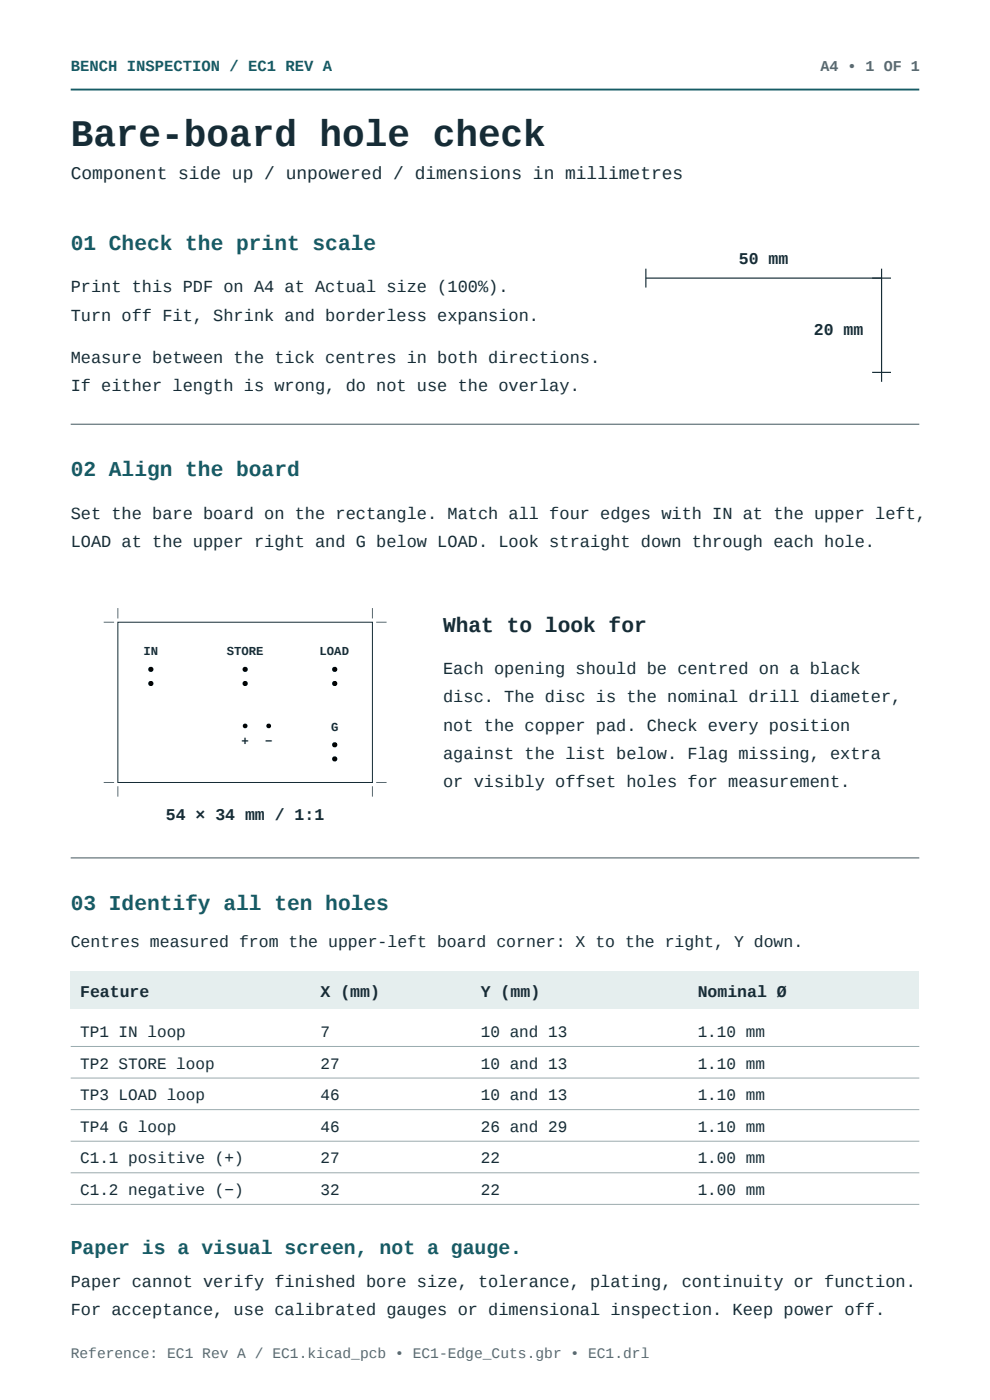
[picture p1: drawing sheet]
<svg xmlns="http://www.w3.org/2000/svg" width="210mm" height="297mm" viewBox="0 0 210 297" stroke-linecap="round" stroke-linejoin="round" font-family="sans-serif">
<defs><g id="words">
<text font-size="8" fill="#162c36" x="15" y="31">Bare-board hole check</text>
<g font-size="4.5" fill="#165b65">
<text x="15" y="53">01 Check the print scale</text>
<text x="15" y="101">02 Align the board</text>
<text x="15" y="193">03 Identify all ten holes</text>
</g>
<text font-size="4.5" fill="#162c36" x="94" y="134">What to look for</text>
<text font-size="4.2" fill="#165b65" x="15" y="266">Paper is a visual screen, not a gauge.</text>
<text font-size="3.8" fill="#162c36" x="15" y="38">Component side up / unpowered / dimensions in millimetres</text>
<g font-size="3.6" fill="#162c36">
<text x="15" y="62">Print this PDF on A4 at Actual size (100%).</text>
<text x="15" y="68">Turn off Fit, Shrink and borderless expansion.</text>
<text x="15" y="77">Measure between the tick centres in both directions.</text>
<text x="15" y="83">If either length is wrong, do not use the overlay.</text>
<text x="15" y="110">Set the bare board on the rectangle. Match all four edges with IN at the upper left,</text>
<text x="15" y="116">LOAD at the upper right and G below LOAD. Look straight down through each hole.</text>
<text x="94" y="143">Each opening should be centred on a black</text>
<text x="94" y="149">disc. The disc is the nominal drill diameter,</text>
<text x="94" y="155">not the copper pad. Check every position</text>
<text x="94" y="161">against the list below. Flag missing, extra</text>
<text x="94" y="167">or visibly offset holes for measurement.</text>
<text x="15" y="273">Paper cannot verify finished bore size, tolerance, plating, continuity or function.</text>
<text x="15" y="279">For acceptance, use calibrated gauges or dimensional inspection. Keep power off.</text>
</g>
<g font-size="3.5" fill="#162c36">
<text x="156.7" y="56">50 mm</text>
<text x="172.6" y="71">20 mm</text>
<text x="35.2" y="174">54 × 34 mm / 1:1</text>
<text x="15" y="201">Centres measured from the upper-left board corner: X to the right, Y down.</text>
<text x="17" y="211.6">Feature</text>
<text x="68" y="211.6">X (mm)</text>
<text x="102" y="211.6">Y (mm)</text>
<text x="148" y="211.6">Nominal Ø</text>
</g>
<g font-size="3.4" fill="#162c36">
<text x="17" y="220">TP1 IN loop</text>
<text x="68" y="220">7</text>
<text x="102" y="220">10 and 13</text>
<text x="148" y="220">1.10 mm</text>
<text x="17" y="226.7">TP2 STORE loop</text>
<text x="68" y="226.7">27</text>
<text x="102" y="226.7">10 and 13</text>
<text x="148" y="226.7">1.10 mm</text>
<text x="17" y="233.4">TP3 LOAD loop</text>
<text x="68" y="233.4">46</text>
<text x="102" y="233.4">10 and 13</text>
<text x="148" y="233.4">1.10 mm</text>
<text x="17" y="240.1">TP4 G loop</text>
<text x="68" y="240.1">46</text>
<text x="102" y="240.1">26 and 29</text>
<text x="148" y="240.1">1.10 mm</text>
<text x="17" y="246.8">C1.1 positive (+)</text>
<text x="68" y="246.8">27</text>
<text x="102" y="246.8">22</text>
<text x="148" y="246.8">1.00 mm</text>
<text x="17" y="253.5">C1.2 negative (−)</text>
<text x="68" y="253.5">32</text>
<text x="102" y="253.5">22</text>
<text x="148" y="253.5">1.00 mm</text>
</g>
<text font-size="3.3" fill="#165b65" x="15" y="15">BENCH INSPECTION / EC1 REV A</text>
<text font-size="3.2" fill="#596a70" x="174" y="15">A4 • 1 OF 1</text>
<text font-size="3.1" fill="#596a70" x="15" y="288">Reference: EC1 Rev A / EC1.kicad_pcb • EC1-Edge_Cuts.gbr • EC1.drl</text>
<g font-size="2.6" fill="#162c36">
<text x="30.4" y="139">IN</text>
<text x="48.1" y="139">STORE</text>
<text x="67.8" y="139">LOAD</text>
<text x="70.2" y="155">G</text>
<text x="51.2" y="158">+</text>
<text x="56.2" y="158">−</text>
</g>
</g></defs>
<path d="M15 19h180" fill="none" stroke="#165b65" stroke-width=".4"/>
<path d="M137 59h52M137 57v4M187 57v24M185 79h4" fill="none" stroke="#162c36" stroke-width=".25"/>
<path d="M15 90h180M15 182h180" fill="none" stroke="#596a70" stroke-width=".24"/>
<path d="M25 132h54v34h-54z" fill="none" stroke="#162c36" stroke-width=".21"/>
<g fill="#000">
<circle cx="32" cy="145" r=".55"/>
<circle cx="32" cy="142" r=".55"/>
<circle cx="52" cy="145" r=".55"/>
<circle cx="52" cy="142" r=".55"/>
<circle cx="52" cy="154" r=".5"/>
<circle cx="57" cy="154" r=".5"/>
<circle cx="71" cy="145" r=".55"/>
<circle cx="71" cy="142" r=".55"/>
<circle cx="71" cy="158" r=".55"/>
<circle cx="71" cy="161" r=".55"/>
</g>
<path d="M22 132h2.2M25 129v2.2M79 129v2.2M79.8 132h2.2M22 166h2.2M25 166.8v2.2M79 166.8v2.2M79.8 166h2.2" fill="none" stroke="#596a70" stroke-width=".21"/>
<path d="M15 206h180v8h-180z" fill="#e5eeee"/>
<path d="M15 222h180M15 228.7h180M15 235.4h180M15 242.1h180M15 248.8h180M15 255.5h180" fill="none" stroke="#9aabad" stroke-width=".21"/>
<use href="#words"/>
</svg>
